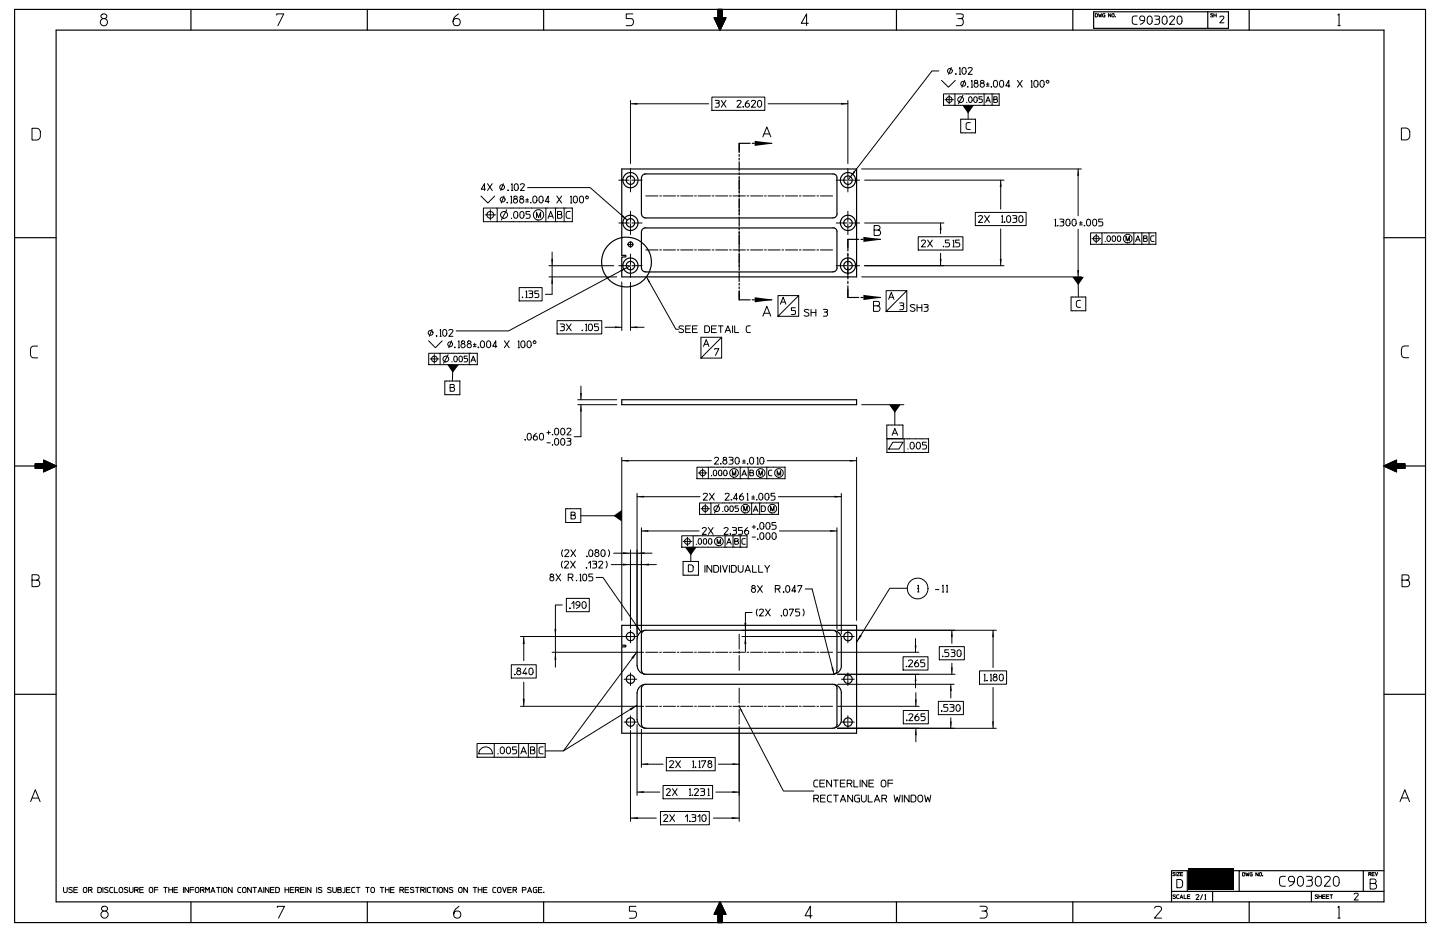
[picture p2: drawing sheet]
<svg xmlns="http://www.w3.org/2000/svg" width="432mm" height="279mm" viewBox="0 0 432 279" stroke-linecap="round" stroke-linejoin="round" font-family="sans-serif">
<g fill="#000">
<path d="M288.6 31.6h3.4l-1.7 2.4zM321.6 83h3.4l-1.7 2.5zM134.1 109.3l3.4 .1-1.8 2.4zM266.6 121.3h3.5l-1.8 2.5zM184 154.6l2.4-1.7v3.5zM205.4 164h3.5l-1.7 2.5z"/>
<path d="M215.3 2.8h1.2v2.5h1.2l-1.8 3.7-1.7-3.7h1.1z" fill-rule="evenodd"/>
<path d="M189.1 31.1l2-.3v.6z" fill-rule="evenodd"/>
<path d="M252.2 30.8l2 .3-2 .3z" fill-rule="evenodd"/>
<path d="M226.3 42.2l5.2 .7v.2l-5.2 .6z" fill-rule="evenodd"/>
<path d="M256.1 51.2l.4 .4-1.5 1.4z" fill-rule="evenodd"/>
<path d="M300.1 54l.3 2.1h-.6z" fill-rule="evenodd"/>
<path d="M323.3 50.7l.3 2h-.6z" fill-rule="evenodd"/>
<path d="M165.3 77.6h.5l-.2 2.1z" fill-rule="evenodd"/>
<path d="M186.7 64.5l1.4 1.5-1.7-1.1z" fill-rule="evenodd"/>
<path d="M258.9 71l5.2 .7v.2l-5.2 .6z" fill-rule="evenodd"/>
<path d="M282 66.9l.3 2h-.5z" fill-rule="evenodd"/>
<path d="M281.8 77.6h.5l-.3 2.1z" fill-rule="evenodd"/>
<path d="M299.8 77.6h.6l-.3 2.1z" fill-rule="evenodd"/>
<path d="M165.6 83l.2 2.1h-.5z" fill-rule="evenodd"/>
<path d="M184.4 97.9l2 .2-2 .3z" fill-rule="evenodd"/>
<path d="M186 81l1.9-.7-1.6 1.2z" fill-rule="evenodd"/>
<path d="M189.1 98.1l2-.2v.5z" fill-rule="evenodd"/>
<path d="M193.9 83l1 1.4-.4 .2z" fill-rule="evenodd"/>
<path d="M226.3 89.1l5.2 .7v.2l-5.2 .6z" fill-rule="evenodd"/>
<path d="M258.9 88.4l5.2 .7v.2l-5.2 .7z" fill-rule="evenodd"/>
<path d="M323 81h.6l-.3 2z" fill-rule="evenodd"/>
<path d="M174 117.8h.5l-.3 2z" fill-rule="evenodd"/>
<path d="M174.2 121.3l.3 2.1h-.5z" fill-rule="evenodd"/>
<path d="M186.4 138.1l2.1-.2v.5z" fill-rule="evenodd"/>
<path d="M254.8 137.9l2.1 .2-2.1 .3z" fill-rule="evenodd"/>
<path d="M10.6 139.1h2.5v-1.1l3.7 1.7-3.7 1.7v-1.1h-2.5z" fill-rule="evenodd"/>
<path d="M191 148.9l2.1-.3v.6z" fill-rule="evenodd"/>
<path d="M192.3 159.2l2.1-.3v.6z" fill-rule="evenodd"/>
<path d="M248.9 158.9l2.1 .3-2.1 .3z" fill-rule="evenodd"/>
<path d="M250.2 148.6l2.1 .3-2.1 .3z" fill-rule="evenodd"/>
<path d="M415 139.7l3.7-1.7v1.1h2.6v1.2h-2.6v1.1z" fill-rule="evenodd"/>
<path d="M186.8 165.6l2.3 .2-2.3 .3z" fill-rule="evenodd"/>
<path d="M186.8 168.9l2.3 .4-2.3 .2z" fill-rule="evenodd"/>
<path d="M191 165.8l2.3-.2v.5z" fill-rule="evenodd"/>
<path d="M192.3 169.3l2.3-.4v.6z" fill-rule="evenodd"/>
<path d="M157.1 190.8l.2 2.3h-.6z" fill-rule="evenodd"/>
<path d="M166.5 195.5l.3 2.3h-.5z" fill-rule="evenodd"/>
<path d="M166.3 188.6h.5l-.3 2.2z" fill-rule="evenodd"/>
<path d="M191 195.4l-1.2 2.2-.5-.4z" fill-rule="evenodd"/>
<path d="M190.8 187.9l.4-.3 1 1.8z" fill-rule="evenodd"/>
<path d="M223.5 190.8l.3 2.3h-.6z" fill-rule="evenodd"/>
<path d="M223.2 186.7h.6l-.3 2.2z" fill-rule="evenodd"/>
<path d="M257.9 190.3l.5 .3-1.5 1.9z" fill-rule="evenodd"/>
<path d="M274.3 193.5h.5l-.3 2z" fill-rule="evenodd"/>
<path d="M285.4 188.9l.3 2.1h-.5z" fill-rule="evenodd"/>
<path d="M297.8 188.9l.2 2.1h-.5z" fill-rule="evenodd"/>
<path d="M156.7 209.5h.6l-.2 2.2z" fill-rule="evenodd"/>
<path d="M188.8 212.4l2.2-1-1.9 1.6z" fill-rule="evenodd"/>
<path d="M221.7 211.7l.9 1.4-.4 .3z" fill-rule="evenodd"/>
<path d="M249.3 200.2l.5-.1 .3 2z" fill-rule="evenodd"/>
<path d="M274.5 202.1l.3 2.1h-.5z" fill-rule="evenodd"/>
<path d="M274.4 209.7h.5l-.3 2z" fill-rule="evenodd"/>
<path d="M274.6 218.3l.3 2.1h-.5z" fill-rule="evenodd"/>
<path d="M285.1 205.1l.3 2.1h-.5z" fill-rule="evenodd"/>
<path d="M284.9 216.3h.5l-.3 2z" fill-rule="evenodd"/>
<path d="M285.2 200.1h.5l-.3 2z" fill-rule="evenodd"/>
<path d="M297.5 216.3h.5l-.2 2z" fill-rule="evenodd"/>
<path d="M191 237.5l2.1-.3v.5z" fill-rule="evenodd"/>
<path d="M192.3 229.1l2.1-.3v.5z" fill-rule="evenodd"/>
<path d="M219.6 237.2l2.1 .3-2.1 .2z" fill-rule="evenodd"/>
<path d="M219.6 228.8l2.1 .3-2.1 .2z" fill-rule="evenodd"/>
<path d="M189.1 245.3l2.2-.3v.6z" fill-rule="evenodd"/>
<path d="M219.4 245l2.3 .3-2.3 .3z" fill-rule="evenodd"/>
<path d="M215.9 270.4l1.8 3.7h-1.2v2.5h-1.2v-2.5h-1.1z" fill-rule="evenodd"/>
</g>
<g fill="none" stroke="#000" stroke-width=".35">
<path d="M4.4 2.8h423.1v273.8h-423.1zM16.8 9h398.2v261.4h-398.2zM57.3 2.8v6.2M110.1 2.8v6.2M163 2.8v6.2M215.3 2.8h1.2v2.5h1.2l-1.8 3.7-1.7-3.7h1.1zM215.3 2.8v2.5h-1.1l1.7 3.7 1.8-3.7h-1.2v-2.5M268.8 2.8v6.2M321.7 2.8v6.2M362.2 3.5v5h6.2v-5h-40.5v5h34.3M374.6 2.8v6.2M192.3 53.3l.1 10.8a1.2 1.2 0 0 0 1.3 1.2"/>
<path d="M193.6 52.1h56.1M193.7 52.1a1.18 1.18 0 0 0-1.3 1.2M249.7 52.1a1.17 1.17 0 0 1 1.3 1.2M251 53.3v10.8a1.24 1.24 0 0 1-1.3 1.2M4.4 71.3h12.4M187.4 76.6h-1v-25.9h70.5v32.3h-70.5v-6h1M187.5 76.5l.2 .3-.2 .2M193.6 65.3h56.1M193.6 68.3h56.1M193.7 68.3a1.18 1.18 0 0 0-1.3 1.2l-.1 10.9a1.22 1.22 0 0 0 1.4 1.1M249.7 68.3a1.17 1.17 0 0 1 1.3 1.2v10.9a1.12 1.12 0 0 1-1.3 1.1M415 71.3h12.5"/>
<path d="M193.6 81.5h56.1M186.4 119.8h70.5v1.5h-70.5zM4.4 139.7h12.4M10.6 139.1h2.5v-1.1l3.7 1.7-3.7 1.7v-1.1h-2.5zM415 139.7l3.7-1.7v1.1h2.6v1.2h-2.6v1.1zM415 139.7h12.5M187.4 193.4h-1v-5.9h70.5v32.3h-70.5v-25.9h1M187.5 193.4l.2 .3-.2 .2M191 191.6v7.9M191.1 199.5a2.58 2.58 0 0 0 2.2 2.6M193.3 189l-.8 .5-.2 .6 .1 10.9a1.15 1.15 0 0 0 1.3 1.1M193.6 188.9h56.1"/>
<path d="M193.7 188.9a2.61 2.61 0 0 0-2.6 2.7M249.7 188.9l.4 .1M250.1 189a1.06 1.06 0 0 1 .9 1.1v10.9a1.2 1.2 0 0 1-.9 1.1M250.1 189a2.58 2.58 0 0 1 2.2 2.6M252.3 191.6v7.9M252.3 199.5a2.6 2.6 0 0 1-2.2 2.6M4.4 208.1h12.4M191 207.8v7.9M191.1 215.7a2.58 2.58 0 0 0 2.2 2.6M192.4 217.1a1.12 1.12 0 0 0 .9 1.2M193.3 205.2a2.6 2.6 0 0 0-2.2 2.6M193.3 218.3h.4"/>
<path d="M193.6 218.3h56.1M193.6 205.1h56.1M193.6 202.1h56.1M193.7 205.1a1.18 1.18 0 0 0-1.3 1.2l-.1 10.9M249.7 205.1l.4 .1M250.1 202.1h-.4M250.1 205.2a1.12 1.12 0 0 1 .9 1.1v10.9M250.1 205.2a2.58 2.58 0 0 1 2.2 2.6M251 217.1a1.2 1.2 0 0 1-.9 1.2M252.3 207.8v7.9M252.3 215.7a2.61 2.61 0 0 1-2.6 2.6M415 208.1h12.5"/>
<path d="M57.3 270.4v6.2M110.1 270.4v6.2M163 270.4v6.2M215.3 276.6v-2.5h-1.1l1.7-3.7 1.8 3.7h-1.2v2.5M215.9 270.4l1.8 3.7h-1.2v2.5h-1.2v-2.5h-1.1zM268.8 270.4v6.2M321.7 270.4v6.2M351.3 267.2v-6.2h4.7v6.2M356 267.2h59M356 267.2h-4.7v3.2M363.6 267.2v3.2M369.8 261h1.8"/>
<path d="M374.6 270.4v6.2M393.2 267.2v3.2M408.8 261h-37.2v6.2M415 261h-6.2v6.2"/>
<circle cx="189.1" cy="54" r="1.27"/>
<circle cx="189.1" cy="54" r="2.29"/>
<circle cx="254.3" cy="54" r="1.27"/>
<circle cx="254.3" cy="54" r="2.29"/>
<circle cx="187.9" cy="78.6" r="7.5"/>
<circle cx="189.1" cy="73.3" r=".74"/>
<circle cx="189.1" cy="66.8" r="1.27"/>
<circle cx="189.1" cy="79.6" r="1.27"/>
<circle cx="189.1" cy="66.8" r="2.29"/>
<circle cx="189.1" cy="79.6" r="2.29"/>
<circle cx="254.3" cy="66.8" r="1.27"/>
<circle cx="254.3" cy="79.6" r="1.27"/>
<circle cx="254.3" cy="66.8" r="2.29"/>
<circle cx="254.3" cy="79.6" r="2.29"/>
<circle cx="189.1" cy="190.8" r="1.27"/>
<circle cx="254.3" cy="190.8" r="1.27"/>
<circle cx="189.1" cy="203.6" r="1.27"/>
<circle cx="189.1" cy="216.5" r="1.27"/>
<circle cx="254.3" cy="216.5" r="1.27"/>
<circle cx="254.3" cy="203.6" r="1.27"/>
</g>
<g fill="#000">
<path d="M356.3 260.3h13.7v6.5h-13.7z"/>
<circle cx="233.3" cy="94.8" r=".18"/>
<circle cx="265.7" cy="93.4" r=".18"/>
<circle cx="275.2" cy="176.4" r=".18"/>
<circle cx="427.5" cy="276.6" r=".18"/>
</g>
<path d="M221.7 64.2v-10.9M221.7 69.5v10.9M221.7 206.3v10.9M221.7 201v-10.9" fill="none" stroke="#000" stroke-width=".3" stroke-dasharray="4.5 .6 .6 .6"/>
<path d="M193.6 58.7h56.1M193.6 74.9h56.1M249.7 195.5h-56.1M193.6 211.7h56.1" fill="none" stroke="#000" stroke-width=".3" stroke-dasharray="3.7 .5 .5 .5"/>
<path d="M189.1 188.9v3.8M191 190.8h-3.9M254.2 188.9v3.8M256.2 190.8h-3.9M187.1 203.6h3.9M189.1 218.4v-3.8M189.1 201.7v3.8M191 216.5h-3.9M252.3 216.5h3.9M254.2 218.4v-3.8M254.2 201.7v3.8M256.2 203.6h-3.9" fill="none" stroke="#000" stroke-width=".3" stroke-dasharray="1.6 .2 .2 .2"/>
<path d="M221.7 89.9v-46.9" fill="none" stroke="#000" stroke-width=".35" stroke-dasharray="2.8 .6 .6 .6 .6 .6"/>
<path d="M221.7 43h9.8M254.2 71.8h9.9M221.7 89.9h9.8M254.2 89.2h9.9" fill="none" stroke="#000" stroke-width=".35" stroke-dasharray="3.3 .7 .7 .7 .7 .7"/>
<path d="M221.7 45.4v-2.4M254.2 74.2v-2.4M221.7 87.4v2.5M254.2 86.7v2.5" fill="none" stroke="#000" stroke-width=".35" stroke-dasharray=".8 .2 .2 .2 .2 .2"/>
<path d="M254.2 89.2v-17.4" fill="none" stroke="#000" stroke-width=".35" stroke-dasharray="3.5 .7 .7 .7 .7 .7"/>
<path d="M189.1 72.5v1.6M189.9 73.3h-1.7" fill="none" stroke="#000" stroke-width=".3" stroke-dasharray=".7 .1 0 .1"/>
<path d="M189.1 57.5v-7M192.5 54h-6.9M250.8 54h7M254.2 57.5v-7M185.6 66.9h6.9M185.6 79.7h6.9M189.1 70.3v-7M189.1 76.2v6.9M250.8 66.9h7M254.2 70.3v-7M254.2 76.2v6.9M257.8 79.7h-7" fill="none" stroke="#000" stroke-width=".3" stroke-dasharray="3.1 .4 0 .4"/>
<g fill="none" stroke="#000" stroke-width=".3">
<path d="M30.4 4.4a.79 .79 0 0 1 1-.3 .79 .79 0 0 1 .5 .9 .79 .79 0 0 1-.9 .6 .69 .69 0 0 1-.7-.4 .69 .69 0 0 1 .1-.8zM31 5.6a1.1 1.1 0 0 0-.8 1.7 1.1 1.1 0 0 0 1.9 0 1.1 1.1 0 0 0-.8-1.7M83 4.5v-.3h2.1l-1.8 3.5M137.5 4.2a2.33 2.33 0 0 0-1.4 3.2 1.1 1.1 0 0 0 1.7-.1 1.1 1.1 0 0 0-.4-1.6 1.1 1.1 0 0 0-1.5 .8M189.8 4.2h-2v1.4h1.3a1.09 1.09 0 0 1 .8 1 1.09 1.09 0 0 1-.8 1.1h-1.3M242.4 7h-2.1l1.6-2.8v3.5M286.7 4.2h1.3l.8 .2v.8l-.7 .4a1.11 1.11 0 0 1 .8 1.1 1.11 1.11 0 0 1-.9 1h-1.3M287.3 5.6h.8M328.4 4.1h.5l.2 .3-.2 .7h-.5zM329.4 4.1l.2 1 .3-.7 .2 .7 .2-1M331.3 4.1l-.6 .1v.8l.6 .1v-.5h-.2M333.1 4.1v1l-.7-1v1"/>
<path d="M333.5 4.2l.3-.1 .3 .3-.2 .7-.5-.2zM334.4 5h.1M341 4.8l-1.1 .1-.4 .6 .1 1.5 .6 .3h.8M343.2 6.2h-.9a.74 .74 0 0 1-.2-1.3 .74 .74 0 0 1 1.2 .5l-.1 .8a1.64 1.64 0 0 1-1.3 1.1M344.2 5.1a.73 .73 0 0 1 .9-.2 .73 .73 0 0 1 .4 .9 1.07 1.07 0 0 1-.8 1.5 1.45 1.45 0 0 1-.5-2.2zM346.2 4.8l1.5 .2v.5l-.5 .3a.8 .8 0 0 1 .6 .8 .8 .8 0 0 1-.6 .7h-1M346.6 5.8h.6M348.7 5.1a.73 .73 0 0 1 .9-.2 .73 .73 0 0 1 .4 .9v.6a.76 .76 0 0 1-.8 .9 .76 .76 0 0 1-.7-.9zM350.7 5.2a.82 .82 0 0 1 .8-.4 .82 .82 0 0 1 .7 .6l-1.5 1.9h1.5M353.1 5.1a.73 .73 0 0 1 1-.2 .73 .73 0 0 1 .3 .9v.6a.76 .76 0 0 1-.7 .9 .76 .76 0 0 1-.7-.9zM363.7 4.2l-.7 .1 .7 .6-.7 .1M364 4.1v1"/>
<path d="M364 4.6h.7M364.7 4.1v1M365.8 5.1a.61 .61 0 0 1 .7-.3 .61 .61 0 0 1 .4 .7l-1.1 1.3h1.2M401.2 4.5l.3-.3v3.5M401.2 7.7h.7M9.6 38.5h1.4l.8 .4a2.61 2.61 0 0 1 .2 2.4l-.6 .6-1.8 .1zM189.1 30.1v18.9M189.1 31.1h23.4M213.5 29.1h15.8v4h-15.8zM214.5 30.1l1.1 .1v.5l-.3 .2a.64 .64 0 0 1 .4 .6 .64 .64 0 0 1-.5 .6h-.7M214.7 30.9h.6M216.3 30.1l1.4 2"/>
<path d="M217.7 30.1l-1.4 2M221 30.4a.6 .6 0 0 1 .7-.3 .6 .6 0 0 1 .4 .7l-1.1 1.3h1.2M222.8 32l.2 .1zM224.4 30.1a1.32 1.32 0 0 0-.8 1.9 .63 .63 0 0 0 1-.1 .63 .63 0 0 0-.2-.9 .63 .63 0 0 0-.9 .4M225.3 30.4a.6 .6 0 0 1 .8-.3 .6 .6 0 0 1 .3 .7l-1.1 1.3h1.3M227.3 30.3a.62 .62 0 0 1 .8-.1 .62 .62 0 0 1 .3 .7v.5a.63 .63 0 0 1-.6 .7 .63 .63 0 0 1-.6-.7zM230.3 31.1h23.9M254.2 30.1v18.9M281.5 21.3h-2l-25.3 32.7M282.3 24.1l2.1 2 2.1-2M282.9 28.2h3.4v3.4h-3.4zM283.4 29.9h2.5"/>
<path d="M284.6 28.6v2.6M285.3 20.2l-.9 2.1M286.3 28.2h13.3v3.4h-13.3M286.6 22.1l.1 .2zM287.7 22.3h.4M287.7 20.5l.2-.3v2.1M288.1 35.7h4.4v4.1h-4.4zM288.7 20.4a.62 .62 0 0 1 .7 0 .62 .62 0 0 1 .3 .6v.5a.63 .63 0 0 1-.6 .8 .63 .63 0 0 1-.6-.8zM288.7 28.6l-1.3 2.6M289.2 24.1l-.8 2M289.9 30.7h.1M290.2 26l.1 .1z"/>
<path d="M290.3 20.5a.61 .61 0 0 1 .8-.3 .61 .61 0 0 1 .3 .8l-1.1 1.3h1.2M290.3 31.6v4.1M290.6 29.2a.52 .52 0 0 1 .6-.2 .52 .52 0 0 1 .3 .6v.5a.54 .54 0 0 1-.5 .6 .54 .54 0 0 1-.6-.6zM290.9 36.8h-.8l-.4 .6 .1 1.2 1.1 .2M291.3 24.3l.2-.2v2M291.3 26.1h.3M292.1 29.2a.5 .5 0 0 1 .7-.2 .5 .5 0 0 1 .2 .6v.5a.52 .52 0 0 1-.5 .6 .52 .52 0 0 1-.5-.6zM292.6 24.9a.63 .63 0 0 0-.4 1 .63 .63 0 0 0 1 0 .63 .63 0 0 0-.4-1M294.4 24.9a.63 .63 0 0 0-.4 1 .63 .63 0 0 0 1.1 0 .63 .63 0 0 0-.5-1M294.5 29h-1v.7h.7a.53 .53 0 0 1 .4 .5 .53 .53 0 0 1-.4 .5h-.7M295.1 28.2v3.4M295.6 30.7l.7-1.7 .7 1.7"/>
<path d="M295.8 25.8h.8M295.8 25.2h.8M295.8 30.2h1M296.2 24.8v.8M297.2 26l.2 .1zM297.5 28.2v3.4M298 29.8h.7a.49 .49 0 0 1 .4 .4 .49 .49 0 0 1-.3 .5h-.8v-1.7h.9l.1 .5-.3 .3M298 24.3a.62 .62 0 0 1 .8-.1 .62 .62 0 0 1 .3 .7v.5a.63 .63 0 0 1-.6 .7 .63 .63 0 0 1-.6-.7zM299.9 24.3a.6 .6 0 0 1 .7-.1 .6 .6 0 0 1 .4 .7v.5a.63 .63 0 0 1-.7 .7 .63 .63 0 0 1-.6-.7zM302.8 25.8h-1.2l.9-1.7v2M305.1 24.1l1.4 2M306.5 24.1l-1.4 2"/>
<path d="M309.2 26.1h.4M309.2 24.3l.2-.2v2M310.2 24.3a.62 .62 0 0 1 .7-.1 .62 .62 0 0 1 .4 .7v.5a.63 .63 0 0 1-.7 .7 .63 .63 0 0 1-.6-.7zM312 24.3a.6 .6 0 0 1 .8-.1 .6 .6 0 0 1 .3 .7v.5a.63 .63 0 0 1-.6 .7 .63 .63 0 0 1-.6-.7zM420.2 38.4h1.5l.8 .4a2.61 2.61 0 0 1 .1 2.4l-.6 .7h-1.8zM144.2 58.8l2.1 2.1 2-2.1M145.6 56.7h-1.3l1-1.6v2M146.2 55.1l1.4 2M147.6 55.1l-1.4 2M151 55.1l-.9 2M151.1 58.8l-.8 2.1M152.3 57l.1 .1z"/>
<path d="M153.1 59l.3-.2v2.1M153.4 57.1h.4M153.4 55.3l.2-.2v2M154.3 55.4a.59 .59 0 0 1 .8-.3 .59 .59 0 0 1 .3 .7v.6a.61 .61 0 0 1-.6 .7 .61 .61 0 0 1-.6-.7zM154.5 59.6a.63 .63 0 0 0-.5 1 .63 .63 0 0 0 1.1 0 .63 .63 0 0 0-.4-1M156 55.4a.59 .59 0 0 1 .8-.3 .59 .59 0 0 1 .3 .7l-1.1 1.3h1.2M156.3 59.6a.63 .63 0 0 0-.4 1 .63 .63 0 0 0 1 0 .63 .63 0 0 0-.4-1M157.7 59.9h.8M158.1 59.5v.8M158.2 56.2h18.8l11.1 9.8M159.9 59a.62 .62 0 0 1 .8-.2 .62 .62 0 0 1 .3 .7v.6a.63 .63 0 0 1-.6 .8 .63 .63 0 0 1-.6-.8zM161.8 59a.6 .6 0 0 1 .7-.2 .6 .6 0 0 1 .3 .7v.6a.63 .63 0 0 1-.6 .8 .63 .63 0 0 1-.6-.8z"/>
<path d="M167 58.8l1.4 2.1M168.4 58.8l-1.4 2.1M171.1 59l.2-.2v2.1M172 59a.62 .62 0 0 1 .8-.2 .62 .62 0 0 1 .3 .7v.6a.63 .63 0 0 1-.6 .8 .63 .63 0 0 1-.6-.8zM173.9 59a.6 .6 0 0 1 .8-.2 .6 .6 0 0 1 .3 .7v.6a.63 .63 0 0 1-.6 .8 .63 .63 0 0 1-.7-.8zM228.7 41l1.2-2.9 1.2 2.9M229.1 40.1h1.7M258.4 50.7h65.9M259.3 54h41.8M300.1 54v8.7M323.3 50.7v14M145 62.4h4.1v4.1h-4.1z"/>
<path d="M145.5 64.4h3.1M147 62.9v3.1M149.1 62.4h22.5v4.1h-22.5M152 62.9l-1.7 3.1M152 60.7l.2 .2zM153.1 60.9h.4M153.4 65.4h.1M154.2 63.6a.62 .62 0 0 1 .7-.1 .62 .62 0 0 1 .4 .7v.5a.63 .63 0 0 1-.7 .7 .63 .63 0 0 1-.6-.7zM156 63.6a.62 .62 0 0 1 .8-.1 .62 .62 0 0 1 .3 .7v.5a.63 .63 0 0 1-.6 .7 .63 .63 0 0 1-.6-.7zM157.7 60.5h.8M158.9 63.4h-1.2v.8h.8a.64 .64 0 0 1 .5 .6 .64 .64 0 0 1-.5 .6h-.8M159.1 60.7l.1 .2z"/>
<path d="M160.9 65.2v-1.6l.6 1.6 .6-1.6v1.6M163.7 62.4v4.1M164.3 65.4l.8-2 .8 2M164.6 64.8h1.1M164.6 79.7h19.4M164.7 60.4h-1.2l.9-1.6v2.1M165.6 75.6v12.6h-2.1M166.6 62.4v4.1M167.2 64.3h.8a.58 .58 0 0 1 .5 .5 .58 .58 0 0 1-.4 .6h-.9v-2h1l.2 .6-.4 .3M169.2 62.4v4.1M171 63.4h-.9l-.3 .6 .1 1.2 .2 .2h.9M171.1 60.9h.4"/>
<path d="M189.1 79.7l-36.6 19.5h-15.7M259.3 66.9h23.7M259.3 79.7h41.8M262.1 69h1.2a.83 .83 0 0 1 .8 .7 .83 .83 0 0 1-.6 .9h-1.4v-3h1.1l.6 .3 .1 .5-.6 .6M275.3 71h13.4v4h-13.4zM276.3 72.3a.6 .6 0 0 1 .7-.3 .6 .6 0 0 1 .4 .7l-1.1 1.3h1.2M278.2 72l1.4 2M279.6 72l-1.4 2M282 66.9v3.1M282 76v3.7M282.9 73.8l.1 .2zM284.6 72h-1.1v.8h.8a.64 .64 0 0 1 .4 .6 .64 .64 0 0 1-.4 .6h-.8"/>
<path d="M285.8 72.2l.2-.2v2M285.8 74h.4M287.7 72h-1.1v.8h.7a.64 .64 0 0 1 .5 .6 .64 .64 0 0 1-.5 .6h-.7M292.5 63.7h15.2v3.9h-15.2zM293.4 64.9a.6 .6 0 0 1 .7-.3 .6 .6 0 0 1 .4 .7l-1.1 1.4h1.2M295.2 64.6l1.5 2.1M296.7 64.6l-1.5 2.1M300.1 68.6v11.1M300.4 66.7h.4M300.4 64.8l.2-.2v2.1M301.2 66.5l.1 .2zM302 64.9a.62 .62 0 0 1 .7-.2 .62 .62 0 0 1 .4 .7v.5a.63 .63 0 0 1-.6 .8 .63 .63 0 0 1-.7-.8z"/>
<path d="M303.7 64.6l1.1 .2v.5l-.3 .1a.64 .64 0 0 1 .4 .7 .64 .64 0 0 1-.5 .6h-.7M304 65.4h.5M305.6 64.9a.62 .62 0 0 1 .8-.2 .62 .62 0 0 1 .3 .7v.5a.63 .63 0 0 1-.6 .8 .63 .63 0 0 1-.6-.8zM316.3 65.9l.2-.2v2M316.3 67.7h.4M317.1 67.6l.2 .1zM317.8 65.7l1.1 .1v.5l-.3 .2a.64 .64 0 0 1 .4 .6 .64 .64 0 0 1-.4 .6h-.8M318.1 66.5h.5M319.9 65.8a.64 .64 0 0 1 .7 0 .64 .64 0 0 1 .3 .7v.5a.63 .63 0 0 1-.7 .7 .63 .63 0 0 1-.6-.7zM321.6 65.9a.6 .6 0 0 1 .8-.1 .6 .6 0 0 1 .3 .7v.5a.63 .63 0 0 1-.6 .7 .63 .63 0 0 1-.6-.7zM323.3 68.7l.1 20.3M323.7 67.4h.8"/>
<path d="M323.7 66.8h.8M324.1 66.4v.8M325.1 67.6l.2 .1zM326 65.8a.64 .64 0 0 1 .7 0 .64 .64 0 0 1 .3 .7v.5a.63 .63 0 0 1-.6 .7 .63 .63 0 0 1-.6-.7zM327 69.8h3.4v3.4h-3.4zM327.4 71.5h2.6M327.8 65.9a.6 .6 0 0 1 .8-.1 .6 .6 0 0 1 .3 .7v.5a.63 .63 0 0 1-.7 .7 .63 .63 0 0 1-.6-.7zM328.7 70.2v2.6M330.4 69.8h16.2v3.4h-16.2M330.6 65.7h-1.1v.8h.7a.64 .64 0 0 1 .5 .6 .64 .64 0 0 1-.5 .6h-.7M331.4 72.4h.1M332.2 70.8a.52 .52 0 0 1 .6 0 .52 .52 0 0 1 .2 .5v.5a.54 .54 0 0 1-.5 .6 .54 .54 0 0 1-.6-.6z"/>
<path d="M333.7 70.8a.51 .51 0 0 1 .6 0 .51 .51 0 0 1 .2 .5v.5a.52 .52 0 0 1-.5 .6 .52 .52 0 0 1-.5-.6zM335.2 70.8a.52 .52 0 0 1 .6 0 .52 .52 0 0 1 .3 .5v.5a.52 .52 0 0 1-.6 .6 .52 .52 0 0 1-.5-.6zM337.6 72.2v-1.4l.6 1.4 .5-1.4v1.4M340 69.8v3.4M340.5 72.4l.7-1.7 .7 1.7M340.7 71.9h1M342.4 69.8v3.4M342.9 71.4h.7a.49 .49 0 0 1 .4 .5 .49 .49 0 0 1-.3 .5h-.8v-1.7l1 .1 .1 .4-.4 .2M344.6 69.8v3.4M346.1 70.7h-.7l-.3 .5 .1 1.1 .9 .1M129.5 98.8l-.8 2M131.9 99l.2-.2v2"/>
<path d="M132.9 99a.61 .61 0 0 1 .7-.2 .61 .61 0 0 1 .4 .7v.5a.63 .63 0 0 1-.6 .8 .63 .63 0 0 1-.6-.8zM134.6 99.1a.61 .61 0 0 1 .7-.3 .61 .61 0 0 1 .4 .7l-1.1 1.3h1.2M155.7 86.2h6.9v4h-6.9zM156.6 89.1l.2 .1zM157.7 87.4l.2-.2v2M157.7 89.2h.4M158.5 87.2l1.2 .1v.5l-.4 .2a.63 .63 0 0 1 .5 .6 .63 .63 0 0 1-.5 .6h-.8M158.8 88h.5M161.5 87.2h-1.1v.8h.7a.62 .62 0 0 1 .5 .6 .62 .62 0 0 1-.5 .6h-.7M164.6 83h20.4M167 96.1h13.4v4h-13.4zM168 97.1l1.2 .2v.4l-.4 .2a.63 .63 0 0 1 .4 .7 .63 .63 0 0 1-.4 .5h-.8"/>
<path d="M168.3 97.9h.5M169.8 97.1l1.5 2M171.3 97.1l-1.5 2M174.6 99l.1 .1zM175.6 97.3l.2-.2v2M175.6 99.1h.4M176.6 97.4a.61 .61 0 0 1 .7-.2 .61 .61 0 0 1 .4 .7v.5a.63 .63 0 0 1-.7 .7 .63 .63 0 0 1-.6-.7zM179.4 97.1h-1.1v.8h.7a.62 .62 0 0 1 .5 .6 .62 .62 0 0 1-.5 .6h-.7M181.4 98.1h5M186.4 84.5v14.6M189.1 84.7v14.4M189.1 98.1h4"/>
<path d="M193.9 83l8.8 15.7h.9M204.9 97.9a.72 .72 0 0 0-.8-.3 .72 .72 0 0 0-.4 .7l1 .4a.5 .5 0 0 1 .3 .6 .5 .5 0 0 1-.6 .4l-.8-.3M205.6 98.6h1.2M207 97.7h-1.4v2h1.4M207.6 98.6h1.3M209.1 97.7h-1.5v2h1.5M211.3 97.7h1l.4 .4 .1 1-.5 .6h-1zM213.4 98.6h1.2M214.8 97.7h-1.4v2h1.4M215.4 97.7h.7v2M216.1 97.7h.7M217.5 99.7l.8-2 .8 2"/>
<path d="M217.7 99.1h1.1M219.7 97.7v2M220.3 97.7v2h1.2M225 97.7h-.9l-.3 .6 .1 1.1 .2 .3h.9M228.7 94.8l1.2-3 1.2 3M229.1 93.9h1.7M234 91.2l.8-2.1 .9 2.1M234.3 90.6h1.1M238.5 92.3h-1.2v.8h.8a.64 .64 0 0 1 .5 .6 .64 .64 0 0 1-.5 .6h-.8M239.5 88.6l-6.2 6.2v-6.2h6.2v6.2h-6.2M242.5 93a.72 .72 0 0 0-.8-.3 .72 .72 0 0 0-.5 .6l1.1 .5a.57 .57 0 0 1 .2 .8 .57 .57 0 0 1-.8 .2l-.6-.3M243.2 92.7v2.1"/>
<path d="M243.2 93.7h1.5M244.7 92.7v2.1M246.9 92.7l1.2 .2v.4l-.4 .3a.64 .64 0 0 1 .5 .6 .64 .64 0 0 1-.5 .6h-.8M247.2 93.6h.5M258.4 83h65.9M261.9 91.7h1.2a.85 .85 0 0 1 .8 .8 .85 .85 0 0 1-.6 .8h-1.4v-3l1.6 .1 .2 .8-.6 .5M266.5 89.7l.8-2 .8 2M266.7 89.1h1.1M269.8 90.8l1.1 .1v.5l-.3 .2a.64 .64 0 0 1 .4 .7 .64 .64 0 0 1-.5 .6h-.7M270.1 91.6h.5M271.9 87.1l-6.2 6.3v-6.3h6.2v6.3h-6.2M274.3 91.5a.72 .72 0 0 0-.8-.3 .72 .72 0 0 0-.5 .7l1.1 .5a.57 .57 0 0 1 .2 .8 .57 .57 0 0 1-.8 .1l-.6-.2"/>
<path d="M275 91.3v2M275 92.2h1.4M276.4 91.3v2M277.1 91.3l1.1 .1v.5l-.3 .2a.64 .64 0 0 1 .4 .6 .64 .64 0 0 1-.5 .6h-.7M277.4 92.1h.5M321.2 89h4.4v4.2h-4.4zM324 90.1h-.9l-.3 .6 .1 1.2 .4 .2h.7M11.3 103.8h-1.6l-.4 .4-.2 .6 .2 2.1 .4 .3 1.6 .1M128.5 102.2l2.1 2 2-2M128.6 105.9h3.4v3.4h-3.4zM129 107.6h2.6M130.2 106.3v2.6"/>
<path d="M130.8 100.6l.2 .2zM131.9 100.8h.4M132 105.9h11.1v3.4h-11.1M133.4 114.2h4.5v4.1h-4.5zM134.4 106.3l-1.4 2.6M135 116.2h.8a.58 .58 0 0 1 .5 .5 .58 .58 0 0 1-.4 .6h-.9v-2l1.2 .1v.4l-.4 .4M135.4 102.2l-.8 2M135.5 108.5h.1M135.8 109.3l-.2 4.9M136.2 107a.52 .52 0 0 1 .6-.2 .52 .52 0 0 1 .3 .6v.4a.54 .54 0 0 1-.5 .7 .54 .54 0 0 1-.5-.7zM136.3 104.1l.2 .1zM137.4 102.4l.2-.2v2"/>
<path d="M137.4 104.2h.4M137.8 107a.5 .5 0 0 1 .6-.2 .5 .5 0 0 1 .2 .6v.4a.52 .52 0 0 1-.5 .7 .52 .52 0 0 1-.5-.7zM138.7 103a.63 .63 0 0 0-.4 1 .63 .63 0 0 0 1.1 0 .63 .63 0 0 0-.4-1M140.1 106.8h-.9v.7h.6a.53 .53 0 0 1 .4 .5 .53 .53 0 0 1-.4 .5h-.6M140.6 103a.63 .63 0 0 0-.4 1 .63 .63 0 0 0 1 0 .63 .63 0 0 0-.4-1M140.7 105.9v3.4M141.2 108.5l.7-1.7 .7 1.7M141.4 107.9h1M141.9 103.9h.9M141.9 103.3h.9M142.3 102.9v.8M143.4 104.1l.1 .1z"/>
<path d="M144.3 102.3a.62 .62 0 0 1 .7 0 .62 .62 0 0 1 .3 .6v.6a.63 .63 0 0 1-.6 .7 .63 .63 0 0 1-.7-.7zM146.1 102.4a.61 .61 0 0 1 .7-.2 .61 .61 0 0 1 .3 .7v.6a.63 .63 0 0 1-.6 .7 .63 .63 0 0 1-.6-.7zM149 103.8h-1.3l1-1.6v2M151.2 102.2l1.5 2M152.7 102.2l-1.5 2M155.4 102.4l.2-.2v2M155.4 104.2h.4M156.4 102.4a.59 .59 0 0 1 .7-.2 .59 .59 0 0 1 .3 .7v.6a.63 .63 0 0 1-.6 .7 .63 .63 0 0 1-.6-.7zM158.2 102.4a.61 .61 0 0 1 .7-.2 .61 .61 0 0 1 .4 .7v.6a.63 .63 0 0 1-.6 .7 .63 .63 0 0 1-.7-.7zM173.2 119.8h11.8M174.2 115.7v4.1M211 103.9l.8-2.1 .8 2.1"/>
<path d="M211.2 103.2h1.1M214.3 104.7v-.2h1.2l-1 2.1M216.4 101.1v6.3h-6.2zM216.4 101.1h-6.2v6.3M422.4 103.7h-1.2l-.6 .3a2.68 2.68 0 0 0-.4 2.2l.2 .6 .5 .4h1.5M157.4 131.8l.2 .1zM158.2 130.1a.62 .62 0 0 1 .8-.1 .62 .62 0 0 1 .3 .7v.5a.63 .63 0 0 1-.6 .7 .63 .63 0 0 1-.6-.7zM160.8 129.9a1.41 1.41 0 0 0-.7 1.9 .63 .63 0 0 0 .9 0 .63 .63 0 0 0-.2-1 .63 .63 0 0 0-.9 .4M162 130a.62 .62 0 0 1 .7 0 .62 .62 0 0 1 .3 .7v.5a.63 .63 0 0 1-.6 .7 .63 .63 0 0 1-.7-.7zM164 129.7h1M164 132.8h1M164.5 129.2v1"/>
<path d="M165.6 130.2l.2 .2zM165.6 133.3l.2 .2zM166.4 128.6a.61 .61 0 0 1 .8-.2 .61 .61 0 0 1 .3 .7v.5a.63 .63 0 0 1-.6 .8 .63 .63 0 0 1-.6-.8zM166.4 131.7a.61 .61 0 0 1 .8-.2 .61 .61 0 0 1 .3 .7v.5a.63 .63 0 0 1-.6 .8 .63 .63 0 0 1-.6-.8zM168.3 128.6a.61 .61 0 0 1 .7-.2 .61 .61 0 0 1 .4 .7v.5a.63 .63 0 0 1-.6 .8 .63 .63 0 0 1-.7-.8zM168.3 131.7a.61 .61 0 0 1 .7-.2 .61 .61 0 0 1 .4 .7v.5a.63 .63 0 0 1-.6 .8 .63 .63 0 0 1-.7-.8zM170 128.7a.61 .61 0 0 1 .7-.3 .61 .61 0 0 1 .4 .7l-1.1 1.3h1.2M170 131.4l1.1 .2v.4l-.3 .3a.62 .62 0 0 1 .4 .6 .62 .62 0 0 1-.5 .6h-.7M170.3 132.3h.5M173.2 121.3h11.8M174.2 121.3v9.6h-2M186.4 138.1h26.9"/>
<path d="M186.4 137.1v48.9M214.2 137.4a.6 .6 0 0 1 .8-.3 .6 .6 0 0 1 .4 .7l-1.2 1.3h1.3M216.1 139l.2 .1zM217.3 137.9a.63 .63 0 0 0-.4 1 .63 .63 0 0 0 1 0 .63 .63 0 0 0-.4-1M218.6 137.1l1.2 .2v.4l-.4 .2a.65 .65 0 0 1 .4 .6 .65 .65 0 0 1-.4 .6h-.8M218.9 137.9h.5M220.6 137.4a.59 .59 0 0 1 .7-.3 .59 .59 0 0 1 .4 .8v.5a.63 .63 0 0 1-.7 .7 .63 .63 0 0 1-.6-.7zM222.7 138.8h.8M222.7 138.2h.8M223.1 137.8v.8M224.1 139l.2 .1zM224.9 137.4a.59 .59 0 0 1 .8-.3 .59 .59 0 0 1 .3 .8v.5a.63 .63 0 0 1-.6 .7 .63 .63 0 0 1-.6-.7z"/>
<path d="M227 137.3l.2-.2v2M227 139.1h.4M228 137.4a.61 .61 0 0 1 .7-.3 .61 .61 0 0 1 .4 .8v.5a.63 .63 0 0 1-.7 .7 .63 .63 0 0 1-.6-.7zM230 138.1h26.9M256.9 137.1v48.9M258.4 121.3h12.6M265.9 127.4h4.9v4.1h-4.9zM266 131.6h5.1v4h-5.1zM267.5 130.5l.8-2.1 .9 2.1M267.7 132.6h3.1l-1.2 2h-3.1zM267.8 129.9h1.1M268.3 121.3v6.1"/>
<path d="M271.1 131.6h7.3v4h-7.3M272.2 134.6h.1M273.2 132.7a.62 .62 0 0 1 .7 0 .62 .62 0 0 1 .2 .6v.5a.63 .63 0 0 1-.6 .8 .63 .63 0 0 1-.6-.8zM275 132.7a.6 .6 0 0 1 .7 0 .6 .6 0 0 1 .3 .6v.5a.63 .63 0 0 1-.6 .8 .63 .63 0 0 1-.7-.8zM277.7 132.6h-1.1v.8h.8a.64 .64 0 0 1 .5 .6 .64 .64 0 0 1-.5 .6h-.8M169.6 152.5h4.6v4.1h-4.6zM171.2 154.4h.8a.58 .58 0 0 1 .6 .6 .58 .58 0 0 1-.4 .6h-1v-2.1l1.2 .2v.6l-.4 .1M174.1 154.6h12.3M191 148.9h18.9M191 147.9v43.1M192.3 159.2h17.3M192.3 158.2v31.3"/>
<path d="M209 140.1h3.4v3.4h-3.4zM209.4 141.8h2.6M209.8 150.8h3.4v3.4h-3.4zM210.2 152.5h2.6M210.6 158.5a.6 .6 0 0 1 .7-.4 .6 .6 0 0 1 .4 .8l-1.1 1.3h1.2M210.7 140.5v2.6M210.9 148.2a.6 .6 0 0 1 .7-.3 .6 .6 0 0 1 .4 .7l-1.1 1.3h1.2M211.5 151.2v2.6M212.4 158.2l1.5 2M212.4 140.1h23v3.4h-23M212.7 147.9l1.5 2M213.2 150.8h20.2v3.4h-20.2"/>
<path d="M213.3 142.6h.1M213.9 158.2l-1.5 2M214.1 141a.51 .51 0 0 1 .6 0 .51 .51 0 0 1 .2 .6v.4a.52 .52 0 0 1-.5 .6 .52 .52 0 0 1-.5-.6zM214.2 147.9l-1.5 2M215.6 151.2l-1.4 2.6M215.7 141a.52 .52 0 0 1 .5 0 .52 .52 0 0 1 .3 .6v.4a.52 .52 0 0 1-.5 .6 .52 .52 0 0 1-.6-.6zM216.7 153.4h.1M217.1 141.1a.51 .51 0 0 1 .6-.1 .51 .51 0 0 1 .3 .6v.4a.52 .52 0 0 1-.5 .6 .52 .52 0 0 1-.5-.6zM217.1 158.5a.6 .6 0 0 1 .8-.4 .6 .6 0 0 1 .3 .8l-1.1 1.3h1.2M217.4 148.2a.6 .6 0 0 1 .8-.3 .6 .6 0 0 1 .3 .7l-1.1 1.3h1.3M217.5 151.8a.51 .51 0 0 1 .6-.1 .51 .51 0 0 1 .2 .6v.4a.52 .52 0 0 1-.5 .7 .52 .52 0 0 1-.5-.7zM219 151.9a.51 .51 0 0 1 .6-.2 .51 .51 0 0 1 .3 .6v.4a.52 .52 0 0 1-.5 .7 .52 .52 0 0 1-.5-.7z"/>
<path d="M219.3 149.8l.1 .1zM219.6 158.2l1.2 .1v.5l-.4 .2a.62 .62 0 0 1 .5 .6 .62 .62 0 0 1-.5 .6h-.8M219.6 142.5v-1.4l.5 1.4 .5-1.4v1.4M219.9 159h.5M221.2 149.5h-1.3l.9-1.6v2M221.3 151.7h-.9v.6h.7a.53 .53 0 0 1 .3 .5 .53 .53 0 0 1-.3 .6h-.7M222 140.1v3.4M222.5 142.6l.7-1.7 .6 1.7M222.6 158.2h-1.2v.8h.8a.62 .62 0 0 1 .5 .6 .62 .62 0 0 1-.5 .6h-.8M222.7 147.9a1.32 1.32 0 0 0-.8 1.9 .63 .63 0 0 0 1-.1 .63 .63 0 0 0-.3-.9 .63 .63 0 0 0-.8 .4M222.7 142.1h.9M223 153.2v-1.4l.5 1.4 .5-1.4v1.4"/>
<path d="M224 149.9h.4M224 148.1l.2-.2v2M224.2 158.2l-.5 .4a.82 .82 0 0 0-.5 1 .82 .82 0 0 0 1 .6 .64 .64 0 0 0 .1-1.1 .64 .64 0 0 0-1 .4M224.4 140.1v3.4M224.9 141.7h.7a.47 .47 0 0 1 .4 .4 .47 .47 0 0 1-.4 .5h-.7v-1.7l.8 .1 .2 .4-.3 .3M225.4 150.8v3.4M225.4 149.6h.8M225.4 149h.8M225.5 158h1.1M225.8 148.6v.8M225.9 153.4l.7-1.7 .7 1.7M226.1 157.4v1.1"/>
<path d="M226.1 152.9h.9M226.9 149.8l.1 .1zM227.2 158.5l.1 .2zM227.6 142.5v-1.4l.5 1.4 .5-1.4v1.4M227.7 148.1a.6 .6 0 0 1 .7-.2 .6 .6 0 0 1 .3 .8v.5a.63 .63 0 0 1-.6 .7 .63 .63 0 0 1-.6-.7zM227.8 150.8v3.4M228 156.9a.62 .62 0 0 1 .7-.2 .62 .62 0 0 1 .4 .7v.5a.63 .63 0 0 1-.7 .8 .63 .63 0 0 1-.6-.8zM228 159.9a.62 .62 0 0 1 .7-.1 .62 .62 0 0 1 .4 .7v.5a.63 .63 0 0 1-.7 .8 .63 .63 0 0 1-.6-.8zM228.3 151.7h.8l.3 .3 .1 .9-.2 .3-1 .2zM229.5 148.1a.6 .6 0 0 1 .8-.2 .6 .6 0 0 1 .3 .8v.5a.62 .62 0 0 1-.6 .7 .62 .62 0 0 1-.6-.7zM229.9 156.8a.64 .64 0 0 1 .7 0 .64 .64 0 0 1 .3 .6v.5a.63 .63 0 0 1-.6 .8 .63 .63 0 0 1-.6-.8zM229.9 159.8a.62 .62 0 0 1 .7 0 .62 .62 0 0 1 .3 .7v.5a.63 .63 0 0 1-.6 .8 .63 .63 0 0 1-.6-.8z"/>
<path d="M229.9 140.1v3.4M231.1 153.2v-1.4l.5 1.4 .5-1.4v1.4M231.5 140.9l-.7 .1-.4 .4 .2 1.1 .9 .1M231.7 159.8a.62 .62 0 0 1 .8 0 .62 .62 0 0 1 .2 .7v.5a.63 .63 0 0 1-.6 .8 .63 .63 0 0 1-.6-.8zM232.3 147.9h-1.1v.8h.8a.64 .64 0 0 1 .4 .6 .64 .64 0 0 1-.4 .6h-.8M232.6 156.6h-1.1v.8h.8a.64 .64 0 0 1 .4 .7 .64 .64 0 0 1-.4 .6h-.8M233 142.5v-1.4l.6 1.4 .5-1.4v1.4M233.4 148.9h18.9M233.7 159.2h17.3M251 158.2v30.4M252.3 147.9v42.2M9.6 173.9h1.4a.99 .99 0 0 1 .9 .9 .99 .99 0 0 1-.7 1.1h-1.6v-3.6l1.8 .1a.83 .83 0 0 1 .3 .9 .83 .83 0 0 1-.7 .6"/>
<path d="M165.1 172.2a.5 .5 0 0 1 .7-.1 .5 .5 0 0 1 0 .8 .5 .5 0 0 1-.7-.1zM165.4 172.9a.63 .63 0 0 0-.4 1 .63 .63 0 0 0 1 0 .63 .63 0 0 0-.4-1M166.7 172.1l1.4 2M168.1 172.1l-1.4 2M168.7 168.2l-.4 .9 .4 1.2M168.7 164.8l-.3 .8 .3 1.3M169.3 168.6a.6 .6 0 0 1 .7-.4 .6 .6 0 0 1 .4 .7l-1.1 1.4h1.2M169.3 165.1a.6 .6 0 0 1 .8-.3 .6 .6 0 0 1 .4 .7l-1.2 1.4h1.3M169.8 179.4h6.9v4h-6.9zM170.4 173.1v1M171.1 168.2l1.4 2.1M171.2 164.8l1.4 2.1"/>
<path d="M171.2 173.1h-.8v-1h.9a.52 .52 0 0 1 .5 .6 .52 .52 0 0 1-.6 .4l.6 1M172.5 168.2l-1.4 2.1M172.6 164.8l-1.4 2.1M172.8 174l.2 .1zM173.9 172.3l.2-.2v2M173.9 174.1h.4M174.9 172.3a.6 .6 0 0 1 .7-.2 .6 .6 0 0 1 .3 .8v.5a.62 .62 0 0 1-.6 .7 .62 .62 0 0 1-.6-.7zM175.8 170.1l.1 .2zM175.9 170.2h.1M175.9 166.7l.1 .2zM176 166.8h.1M176.5 168.8l.6-.6v2.1"/>
<path d="M176.8 165a.62 .62 0 0 1 .7-.1 .62 .62 0 0 1 .3 .7v.5a.63 .63 0 0 1-.7 .8 .63 .63 0 0 1-.6-.8zM177.7 168.2l1.2 .2v.4l-.4 .3a.65 .65 0 0 1 .4 .6 .65 .65 0 0 1-.5 .6h-.7M177.7 172.1h-1.1v.8h.7a.64 .64 0 0 1 .5 .6 .64 .64 0 0 1-.5 .6h-.7M178 169.1h.5M178.8 173.1h2l11.4 16.3M178.9 165.6a.63 .63 0 0 0-.4 1 .63 .63 0 0 0 1 0 .63 .63 0 0 0-.4-1M179.5 168.6a.58 .58 0 0 1 .8-.4 .58 .58 0 0 1 .3 .7l-1.1 1.4h1.2M180.4 165.1a.6 .6 0 0 1 .7-.2 .6 .6 0 0 1 .3 .7v.5a.63 .63 0 0 1-.6 .8 .63 .63 0 0 1-.6-.8zM181.8 168.2l.3 .9-.3 1.2M182.5 164.8l.3 .8-.3 1.3M183.3 169.3h13.5M184 165.8h11.5"/>
<path d="M189.1 164.9v23.4M204.4 160.6h3.5v3.4h-3.5zM204.8 168.3h4.6v4.1h-4.6zM204.9 162.3h2.5M206.1 161v2.6M206.4 169.3h.8l.6 .5v1.2l-.4 .3-1 .1zM207.2 164v4.3M207.9 160.6h16.1v3.4h-16.1M208.8 163.2h.1M209.5 161.6a.51 .51 0 0 1 .6 0 .51 .51 0 0 1 .3 .5v.4a.52 .52 0 0 1-.6 .7 .52 .52 0 0 1-.5-.7zM211.1 161.6a.51 .51 0 0 1 .6 0 .51 .51 0 0 1 .2 .5v.4a.52 .52 0 0 1-.5 .7 .52 .52 0 0 1-.5-.7zM211.4 169.5v2.1"/>
<path d="M212.5 161.7a.51 .51 0 0 1 .7-.2 .51 .51 0 0 1 .3 .6v.4a.52 .52 0 0 1-.5 .7 .52 .52 0 0 1-.6-.7zM213.4 169.5v2.1l-1.4-2.1v2.1M214 169.5h1.1l.2 .3 .2 1.2-.3 .4-1.2 .2zM215.1 163v-1.4l.5 1.4 .5-1.4v1.4M216.1 169.5v2.1M216.7 169.5l.7 2.1 .7-2.1M217.4 160.6v3.4M217.9 163.2l.7-1.7 .7 1.7M218.1 162.7h1M218.7 169.5v2.1M218.9 160.1l.2 .1zM219.3 169.5h.9l.4 .3 .2 1.2-.3 .4-1.2 .2z"/>
<path d="M219.8 160.6v3.4M220.3 162.2h.7a.47 .47 0 0 1 .4 .5 .47 .47 0 0 1-.3 .5h-.8v-1.7h.9l.2 .4-.4 .3M221.4 169.5v1.5a.73 .73 0 0 0 .7 .6 .73 .73 0 0 0 .7-.6v-1.5M222 160.6v3.4M223.4 171.6l.8-2.1 .8 2.1M223.5 161.5h-.7l-.3 .5 .1 1.1 .9 .1M223.7 171h1.1M225.5 161h1.1M225.7 169.5v2.1h1.2M225.8 176.4a.63 .63 0 0 0-.4 .9 .63 .63 0 0 0 1.1 0 .63 .63 0 0 0-.4-.9M227.2 161.6l.1 .1zM227.2 175.5l1.4 2.1"/>
<path d="M227.5 169.5v2.1h1.2M228.6 175.5l-1.4 2.1M229.3 169.5l.7 1v1.1M230.8 169.5l-.8 1M232.5 176.6v1M233.3 176.6h-.8v-1.1h.9a.52 .52 0 0 1 .5 .6 .52 .52 0 0 1-.6 .5l.6 1M234.9 177.4l.2 .2zM235.7 175.8a.62 .62 0 0 1 .8-.2 .62 .62 0 0 1 .3 .7v.5a.63 .63 0 0 1-.6 .8 .63 .63 0 0 1-.6-.8zM238.7 177.2h-1.3l.9-1.7v2.1M239.3 175.8v-.3h1.2l-1 2.1M241.5 176.6h2l6.6 25.5M272.1 176.4h-5.3l-9.9 16.1"/>
<path d="M275.2 177.4h.4M275.2 175.6l.2-.2v2M280.5 176.7h1.1M282.6 177.5h.4M282.6 175.6l.2-.2v2.1M283.8 177.5h.4M283.8 175.6l.2-.2v2.1M420.4 173.9h1.4a1.01 1.01 0 0 1 .9 .9 1.01 1.01 0 0 1-.7 1.1h-1.6v-3.6h1.3a.8 .8 0 0 1 .8 .8 .8 .8 0 0 1-.7 .8M153.3 199.3h7.5v4h-7.5zM156.1 190.8h34.2M157.1 190.8v7.2M165.6 195.5h27.4"/>
<path d="M168.6 181.4h-2.1v18.6M170.8 182.2l.2 .2zM170.9 182.4h.1M171.4 181l.7-.7v2.1M173.8 181.5h-.7a.65 .65 0 0 1-.3-.9 .65 .65 0 0 1 .9-.3 .65 .65 0 0 1 .2 .9l-.1 .3a1.14 1.14 0 0 1-1 .9M174.7 180.6a.61 .61 0 0 1 .7-.2 .61 .61 0 0 1 .4 .7v.5a.63 .63 0 0 1-.7 .8 .63 .63 0 0 1-.6-.8zM191 195.4l-22.1 29.7h-5.4M222.5 188.9h26.6M222.5 190.8h29.2M225.5 183.6h-2v11.7M227.1 182.6l-.3 .8 .3 1.2M227.7 182.9a.6 .6 0 0 1 .8-.3 .6 .6 0 0 1 .3 .7l-1.1 1.3h1.2"/>
<path d="M229.6 182.6l1.4 2M231 182.6l-1.4 2M234.2 184.5l.2 .1zM234.4 184.6h.1M235.1 182.8a.6 .6 0 0 1 .7-.1 .6 .6 0 0 1 .3 .7v.5a.62 .62 0 0 1-.6 .7 .62 .62 0 0 1-.6-.7zM236.7 182.8v-.2h1.2l-.9 2M239.7 182.6h-1.1v.8h.7a.64 .64 0 0 1 .5 .6 .64 .64 0 0 1-.5 .6h-.7M240.8 182.6l.3 .8-.3 1.2M251.2 188.9h47.6M251.2 195.5h24.3M270.8 196.9h7.5v4h-7.5zM271.7 199.7l.2 .2z"/>
<path d="M272.4 198.2a.6 .6 0 0 1 .8-.4 .6 .6 0 0 1 .3 .8l-1.1 1.3h1.2M274.5 191.5v4M275.2 197.8l-.6 .5a.85 .85 0 0 0-.4 1 .85 .85 0 0 0 .8 .6 .64 .64 0 0 0 .3-1.1 .64 .64 0 0 0-1.1 .4M277.2 197.8h-1.1v.8h.8a.64 .64 0 0 1 .4 .7 .64 .64 0 0 1-.4 .6h-.8M281.7 193.9h7.5v3.9h-7.5zM282.6 196.7l.2 .2zM284.4 194.8h-1.1v.8h.8a.64 .64 0 0 1 .4 .6 .64 .64 0 0 1-.4 .6h-.8M285.2 194.8l1.1 .1v.5l-.3 .2a.65 .65 0 0 1 .4 .7 .65 .65 0 0 1-.5 .5h-.7M285.4 188.9v4M285.4 198.8v3.3M285.4 195.6h.6M287.2 194.9a.62 .62 0 0 1 .7 0 .62 .62 0 0 1 .3 .7v.5a.62 .62 0 0 1-.6 .8 .62 .62 0 0 1-.6-.8z"/>
<path d="M297.8 188.9v11.2M154.3 202.1l.1 .2zM154.4 202.2h.1M155.4 201.1a.61 .61 0 0 0-.4 .9 .61 .61 0 0 0 1.1 0 .61 .61 0 0 0-.5-.9M156.1 211.7h36.9M157.1 204.5v7.2M157.7 200.3l-.9 1.6h1.2M157.7 201.5v.8M158.8 200.5a.61 .61 0 0 1 .7-.2 .61 .61 0 0 1 .3 .7v.5a.63 .63 0 0 1-.6 .8 .63 .63 0 0 1-.6-.8zM189.1 219v27.2M191 211.4l-22.1 13.7M191 217.2v21.2"/>
<path d="M192.3 218.7v11.3M221.7 217.8v28.4M221.7 211.7l13.2 25.4h9.1M251.2 211.7h24.4M251.2 218.3h47.6M251.2 202.1h35.2M251.2 205.1h34.9M270.9 213h7.5v4h-7.5zM271.9 215.9l.1 .1zM272.5 214.3a.61 .61 0 0 1 .8-.3 .61 .61 0 0 1 .3 .7l-1.1 1.3h1.2M274.5 202.1v4.1M274.6 207.6v4.1"/>
<path d="M274.6 218.3v4.1M275.3 214a1.32 1.32 0 0 0-.8 1.9 .63 .63 0 0 0 1-.1 .63 .63 0 0 0-.3-.9 .63 .63 0 0 0-.8 .4M277.3 214h-1.1v.8h.8a.64 .64 0 0 1 .4 .6 .64 .64 0 0 1-.4 .6h-.8M281.4 210.3h7.5v3.9h-7.5zM282.3 213.1l.2 .2zM284.1 211.2h-1.1v.8h.8a.64 .64 0 0 1 .4 .6 .64 .64 0 0 1-.4 .7h-.8M284.8 211.2l1.2 .2v.4l-.4 .2a.64 .64 0 0 1 .5 .6 .64 .64 0 0 1-.5 .7h-.8M285.1 205.1v4.2M285.1 215.2v3.1M285.2 212h.4M286.8 211.5a.59 .59 0 0 1 .8-.2 .59 .59 0 0 1 .3 .7v.5a.63 .63 0 0 1-.6 .8 .63 .63 0 0 1-.6-.8zM293.7 201.1h8.1v4h-8.1z"/>
<path d="M295.1 204.1h.4M295.1 202.3l.2-.2v2M295.9 204l.2 .1zM297 202.3l.2-.2v2M297 204.1h.4M297.8 206.1v12.2M298.3 202.9a.62 .62 0 0 0-.4 1 .62 .62 0 0 0 1 0 .62 .62 0 0 0-.4-1M299.9 202.2a.59 .59 0 0 1 .7 0 .59 .59 0 0 1 .2 .6v.6a.61 .61 0 0 1-.6 .7 .61 .61 0 0 1-.6-.7zM9.6 239.3h2M143.1 222.9h5.1v4.1h-5.1zM144.5 224.2a2.07 2.07 0 0 1 3.2 1.8h-4.1a2.25 2.25 0 0 1 .9-1.8zM148.2 222.9h15.3v4.1h-15.3"/>
<path d="M149.3 226h.1M150.1 224.2a.61 .61 0 0 1 .8-.2 .61 .61 0 0 1 .3 .7v.5a.63 .63 0 0 1-.6 .8 .63 .63 0 0 1-.6-.8zM152 224.2a.59 .59 0 0 1 .8-.2 .59 .59 0 0 1 .3 .7v.5a.63 .63 0 0 1-.6 .8 .63 .63 0 0 1-.7-.8zM154.8 223.9h-1.1v.9h.8a.64 .64 0 0 1 .4 .6 .64 .64 0 0 1-.4 .6h-.8M155.5 222.9v4.1M156.2 226l.8-2.1 .8 2.1M156.4 225.4h1.2M158.4 222.9v4.1M159.1 224.9h.8a.57 .57 0 0 1 .5 .5 .57 .57 0 0 1-.4 .6h-.9v-2.1l1.1 .2 .1 .4-.4 .4M161 222.9v4.1M162.9 223.9l-.9 .1-.4 .5 .1 1.2 .5 .3h.7M191 237.5h6.8"/>
<path d="M192.3 229.1h6.5M198.8 235.5h14.9v4h-14.9zM199.8 236.7a.58 .58 0 0 1 .7-.3 .58 .58 0 0 1 .4 .7l-1.1 1.4h1.2M199.8 227.1h14.7v4h-14.7zM200.8 228.4a.61 .61 0 0 1 .7-.3 .61 .61 0 0 1 .4 .7l-1.1 1.3h1.2M201.6 236.4l1.5 2.1M202.6 228.1l1.4 2M203.1 236.4l-1.5 2.1M204 228.1l-1.4 2M206.7 236.6l.2-.2v2.1M206.7 238.5h.5M207.6 238.3l.1 .2z"/>
<path d="M207.7 228.2l.2-.1v2M207.7 230.1h.4M208.2 236.7a.6 .6 0 0 1 .8-.3 .6 .6 0 0 1 .3 .7l-1.1 1.4h1.2M208.5 229.9l.2 .2zM209.6 228.2l.2-.1v2M209.6 230.1h.4M210 236.4l1.2 .2v.5l-.3 .1a.65 .65 0 0 1 .4 .7 .65 .65 0 0 1-.5 .6h-.8M210.4 237.2h.5M210.4 228.2v-.1h1.2l-1 2M212.3 236.6l.2-.2v2.1M212.3 238.5h.4M212.8 228.9a.63 .63 0 0 0-.5 .9 .63 .63 0 0 0 1.1 0 .63 .63 0 0 0-.4-.9"/>
<path d="M214.7 237.5h7M215.4 229.1h6.3M244 239.4v1M244.8 239.4h-.8v-1h1a.52 .52 0 0 1 .5 .6 .52 .52 0 0 1-.7 .4l.7 1M245.3 233.9h-.9l-.4 .6 .1 1.2 .3 .2h.9M245.9 234.8h1.2M246.1 239.3h1.2M247.3 233.9h-1.4v2h1.4M247.5 238.4h-1.4v2h1.4M249.3 238.4h-.8l-.4 .6 .1 1.1 .5 .3h.6M249.3 233.9v2l-1.4-2v2M249.9 233.9h.7v2"/>
<path d="M249.9 238.4h.7v2M250.6 233.9h.8M250.6 238.4h.8M252 234.8h1.2M252.2 239.8h1.2M253.4 233.9h-1.4v2h1.4M254 234.9v1M254.8 234.9h-.8v-1h1a.52 .52 0 0 1 .5 .5 .52 .52 0 0 1-.7 .5l.6 1M255.7 238.4v2l-1.5-2v2M256 233.9v2h1.3M257.7 238.4h-1.1l-.3 .6 .2 1.2 1.2 .2v-1.1h-.5M257.9 233.9v2"/>
<path d="M258.3 238.4v1.4a.73 .73 0 0 0 .7 .6 .73 .73 0 0 0 .8-.6v-1.4M259.9 233.9v2l-1.4-2v2M260.3 238.4v2h1.3M260.6 234.8h1.2M262 233.9h-1.4v2h1.4M262.4 239.8h1.2M264.4 239.4v1M264.5 234a.7 .7 0 0 1 .7-.1 .7 .7 0 0 1 .4 .6v.8a.71 .71 0 0 1-.7 .6 .71 .71 0 0 1-.7-.6l.1-1zM265.3 239.4h-.9v-1h1a.52 .52 0 0 1 .5 .6 .52 .52 0 0 1-.6 .4l.6 1M266.3 234.8h1.4M267.7 233.9h-1.4v2M268.1 238.4l.4 2 .5-1.4 .5 1.4 .4-2"/>
<path d="M270.5 238.4v2M272.6 238.4v2l-1.4-2v2M273.2 238.4h.8l.5 .2 .1 1.2-.4 .5-1 .1zM275.5 238.5a.73 .73 0 0 1 1.2 .5v.8a.73 .73 0 0 1-.7 .6 .73 .73 0 0 1-.8-.6v-.8zM277.3 238.4l.4 2 .5-1.4 .5 1.4 .4-2M420.3 239.2h1.9M9.2 240.3l1.4-3.6 1.4 3.6M189.1 245.3h7.7M198 243.3h14.7v4h-14.7zM199 244.5a.6 .6 0 0 1 .8-.3 .6 .6 0 0 1 .3 .8l-1.1 1.3h1.2M200.8 244.2l1.5 2.1M202.3 244.2l-1.5 2.1"/>
<path d="M205.5 244.9l.6-.7v2.1M206.8 246.1l.1 .2zM206.9 246.2h.1M207.4 244.2l1.2 .2v.5l-.4 .1a.65 .65 0 0 1 .4 .7 .65 .65 0 0 1-.4 .6h-.8M207.7 245h.5M209.3 244.9l.6-.7v2.1M210.6 244.5a.6 .6 0 0 1 .8-.2 .6 .6 0 0 1 .3 .7v.5a.63 .63 0 0 1-.6 .8 .63 .63 0 0 1-.6-.8zM213.9 245.3h7.8M252 240.4l.8-2 .8 2M262.2 240.4l.8-2 .8 2M419.8 240.3l1.5-3.6 1.4 3.6M19 266v1.1a.55 .55 0 0 0 .6 .5 .55 .55 0 0 0 .5-.5v-1.1"/>
<path d="M21.7 266.2a.47 .47 0 0 0-.7-.2 .47 .47 0 0 0-.2 .6l.6 .2a.38 .38 0 0 1 .3 .5 .38 .38 0 0 1-.4 .3l-.7-.2M22.2 266.7h.9M23.2 266h-1v1.6h1M25.2 266.1a.53 .53 0 0 1 .8 .4v.6a.53 .53 0 0 1-.5 .5 .53 .53 0 0 1-.5-.5zM26.5 266.8v.8M27.1 266.8h-.6v-.8h.8a.4 .4 0 0 1 .3 .5 .4 .4 0 0 1-.5 .3l.5 .8M29.3 266l.8 .1 .3 .2v.8l-.3 .4-.8 .1zM30.6 272a.88 .88 0 0 1 1.4-.3 .88 .88 0 0 1 0 1.4 .88 .88 0 0 1-1.4-.3l-.2-.2zM30.9 266v1.6M31.2 273.1a1.08 1.08 0 0 0-.8 1.7 1.08 1.08 0 0 0 1.8 0 1.08 1.08 0 0 0-.7-1.7M32.4 266.2a.47 .47 0 0 0-.6-.2 .47 .47 0 0 0-.3 .6l.7 .2a.39 .39 0 0 1 .2 .5 .39 .39 0 0 1-.4 .3l-.7-.2M33.8 266l-.6 .1-.3 .4 .1 .9 .8 .2"/>
<path d="M34.3 266v1.6h.9M35.9 266.1a.57 .57 0 0 1 .9 .4v.6a.55 .55 0 0 1-.6 .5 .55 .55 0 0 1-.5-.5zM38.3 266.2a.48 .48 0 0 0-.6-.2 .48 .48 0 0 0-.3 .6l.7 .2a.38 .38 0 0 1 .2 .5 .38 .38 0 0 1-.4 .3l-.6-.2M38.8 266v1.1a.55 .55 0 0 0 .6 .5 .55 .55 0 0 0 .5-.5v-1.1M40.4 266.8v.8M41 266.8h-.6v-.8h.7a.39 .39 0 0 1 .4 .5 .39 .39 0 0 1-.5 .3l.5 .8M41.9 266.7h1M43 266h-1.1v1.6h1.1M44.9 266.1a.53 .53 0 0 1 .9 .4v.6a.53 .53 0 0 1-.5 .5 .53 .53 0 0 1-.6-.5zM46.3 266.7h1M47.3 266h-1v1.6M49.1 266h.5v1.6"/>
<path d="M49.6 266h.6M50.6 266v1.6M50.6 266.7h1.1M51.7 266v1.6M52.2 266.7h.9M53.3 266h-1.1v1.6h1.1M55 266v1.6M56.6 266v1.6l-1.1-1.6v1.6M57 266.7h1.1M58.1 266h-1.1v1.6M58.7 266.1a.57 .57 0 0 1 1 .4v.6a.55 .55 0 0 1-.6 .5 .55 .55 0 0 1-.5-.5zM60.1 266.8v.8"/>
<path d="M60.7 266.8h-.6v-.8h.8a.39 .39 0 0 1 .3 .5 .39 .39 0 0 1-.5 .3l.5 .8M61.7 267.6v-1.6l.5 .9 .6-.9v1.6M63.2 267.6l.7-1.6 .6 1.6M63.4 267.1h.9M64.9 266h.6v1.6M65.5 266h.5M66.5 266v1.6M67.2 266.1a.55 .55 0 0 1 .9 .4v.6a.55 .55 0 0 1-.6 .5 .55 .55 0 0 1-.5-.5zM69.6 266v1.6l-1.1-1.6v1.6M72.2 266l-.6 .1-.3 .4 .1 .9 .8 .2M72.9 266.1a.55 .55 0 0 1 .9 .4v.6a.55 .55 0 0 1-.5 .5 .55 .55 0 0 1-.6-.5zM75.4 266v1.6l-1.1-1.6v1.6"/>
<path d="M75.8 266h.6v1.6M76.4 266h.5M77.4 267.6l.6-1.6 .6 1.6M77.6 267.1h.8M79.1 266v1.6M80.6 266v1.6l-1-1.6v1.6M81.1 266.7h1M82.2 266h-1.1v1.6h1.1M82.7 266l.7 .1 .3 .2-.1 1.2-.9 .1zM83.1 272.1v-.4h2.2l-1.8 3.5M85.5 266v1.6M85.5 266.7h1.1"/>
<path d="M86.6 266v1.6M87 266.7h.9M88.1 266h-1.1v1.6h1.1M88.6 266.8v.8M89.2 266.8h-.6v-.8h.7a.39 .39 0 0 1 .4 .5 .39 .39 0 0 1-.5 .3l.5 .8M90.1 266.7h1M91.2 266h-1.1v1.6h1.1M91.7 266v1.6M93.2 266v1.6l-1.1-1.6v1.6M95 266v1.6M96.5 266.2a.48 .48 0 0 0-.6-.2 .48 .48 0 0 0-.3 .6l.7 .2a.38 .38 0 0 1 .2 .5 .38 .38 0 0 1-.4 .3l-.7-.2M99.3 266.2a.47 .47 0 0 0-.6-.2 .47 .47 0 0 0-.3 .6l.7 .2a.39 .39 0 0 1 .2 .5 .39 .39 0 0 1-.4 .3l-.7-.2"/>
<path d="M99.8 266v1.1a.55 .55 0 0 0 .5 .5 .55 .55 0 0 0 .6-.5v-1.1M101.3 266.7h.7a.43 .43 0 0 1 .3 .4 .43 .43 0 0 1-.3 .5h-.7v-1.6l.8 .1 .2 .4-.3 .2M103.4 266v1.5l-.6 .1M103.9 266.7h.9M105 266h-1.1v1.6h1.1M106.4 266l-.7 .1-.3 .4 .2 .9 .8 .2M106.9 266h.5v1.6M107.4 266h.5M109.6 266h.6v1.6M110.2 266h.5M111.4 266.1a.53 .53 0 0 1 .9 .4v.6a.55 .55 0 0 1-.6 .5 .55 .55 0 0 1-.5-.5zM114 266h.5v1.6"/>
<path d="M114.5 266h.6M115.6 266v1.6M115.6 266.7h1.1M116.7 266v1.6M117.1 266.7h.9M118.2 266h-1.1v1.6h1.1M119.9 266.8v.8M120.5 266.8h-.6v-.8h.8a.39 .39 0 0 1 .3 .5 .39 .39 0 0 1-.5 .3l.5 .8M121.5 266.7h.9M122.6 266h-1.1v1.6h1.1M124.1 266.2a.47 .47 0 0 0-.6-.2 .47 .47 0 0 0-.3 .6l.7 .2a.48 .48 0 0 1 .1 .7 .48 .48 0 0 1-.7 0l-.3-.1M124.6 266h.5v1.6"/>
<path d="M125.1 266h.6M126.2 266.8v.8M126.8 266.8h-.6v-.8h.7a.4 .4 0 0 1 .3 .5 .4 .4 0 0 1-.4 .3l.4 .8M127.7 266v1.6M129.1 266l-.7 .1-.2 .4v.9l.9 .2M129.6 266h.5v1.6M130.1 266h.6M131.1 266v1.6M131.8 266.1a.55 .55 0 0 1 .9 .4v.6a.55 .55 0 0 1-.6 .5 .55 .55 0 0 1-.5-.5zM134.2 266v1.6l-1.1-1.6v1.6M135.7 266.2a.47 .47 0 0 0-.6-.2 .47 .47 0 0 0-.2 .6l.6 .2a.38 .38 0 0 1 .3 .5 .38 .38 0 0 1-.4 .3l-.7-.2M137.7 271.7a2.34 2.34 0 0 0-1.4 3.3 1.08 1.08 0 0 0 1.7-.1 1.08 1.08 0 0 0-.4-1.7 1.08 1.08 0 0 0-1.5 .8"/>
<path d="M137.7 266.1a.53 .53 0 0 1 .9 .4v.6a.53 .53 0 0 1-.6 .5 .53 .53 0 0 1-.5-.5zM140.2 266v1.6l-1.1-1.6v1.6M141.9 266h.5v1.6M142.4 266h.5M143.4 266v1.6M143.4 266.7h1.1M144.5 266v1.6M145 266.7h.9M146 266h-1v1.6h1M148.7 266l-.7 .1-.2 .4v.9l.9 .2M149.4 266.1a.55 .55 0 0 1 .8 .4v.6a.55 .55 0 0 1-.5 .5 .55 .55 0 0 1-.5-.5zM150.7 266l.6 1.6 .5-1.6"/>
<path d="M152.3 266.7h.9M153.4 266h-1.1v1.6h1.1M153.8 266.8v.8M154.4 266.8h-.6v-.8h.8a.39 .39 0 0 1 .3 .5 .39 .39 0 0 1-.5 .3l.5 .8M156.6 266.8h.8a.39 .39 0 0 0 .3-.4 .39 .39 0 0 0-.3-.4h-.8v1.6M158.2 267.6l.6-1.6 .6 1.6M158.4 267.1h.8M161 266l-.8 .1-.3 .4 .1 .9 1 .2v-.9h-.4M161.5 266.7h.9M162.5 266h-1v1.6h1M163 267.5h.1M190.7 271.7h-2v1.5h1.3a1.09 1.09 0 0 1 .9 1 1.09 1.09 0 0 1-.9 1.1h-1.3"/>
<path d="M243.5 274.5h-2.1l1.6-2.8v3.5M293.9 271.7l1.8 .1a.72 .72 0 0 1 .3 .8 .72 .72 0 0 1-.7 .5 1.11 1.11 0 0 1 .7 1.1 1.11 1.11 0 0 1-.8 1h-1.3M294.4 273.1h.9M346.2 272.2a1.14 1.14 0 0 1 1.2-.5 1.14 1.14 0 0 1 .9 .9l-2.1 2.6h2.1M352.3 261.7h-.6l.6 .5a.36 .36 0 0 1-.2 .4 .36 .36 0 0 1-.5-.2M352.5 268.4l-.2-.1a.29 .29 0 0 0-.4-.1 .29 .29 0 0 0-.1 .4l.5 .2a.32 .32 0 0 1 .2 .5 .32 .32 0 0 1-.5 .1l-.3-.2M352.7 261.5v1M352.9 263.7h1.2l.3 .2 .2 1.5-.5 .7h-1.2zM353 261.5h.7l-.7 1h.7M353.5 268.3h-.6l-.1 .3 .1 .6 .6 .2M353.8 269.4l.5-1.1 .4 1.1M353.9 262h.6"/>
<path d="M354 269h.6M354.6 261.5h-.7v1h.7M355.1 268.3v1.1h.6M356.1 268.7h.6M356.8 268.3h-.7v1.1h.7M358.6 268.4a.43 .43 0 0 1 .6-.2 .43 .43 0 0 1 .2 .5l-.8 1h.9M360.6 268.2l-.6 1.5M361.3 268.3l.2-.1v1.5M361.3 269.7h.3M372.6 261.6l.7 .2-.1 .7-.6 .1zM373.6 261.6l.2 1 .3-.7 .2 .7 .2-1M375.5 261.6l-.7 .2 .1 .7 .6 .1v-.6h-.3"/>
<path d="M377.3 261.6v1l-.7-1v1M377.7 261.7l.4-.1 .2 .2v.6l-.3 .2-.4-.2zM378.6 262.5h.1M385.4 262.7l-1.2 .1-.4 .3-.1 .5 .1 1.7 .7 .4h.9M388.1 264.3h-1.1a.89 .89 0 0 1-.6-1 .89 .89 0 0 1 .9-.7 .89 .89 0 0 1 .9 .9v.5a1.83 1.83 0 0 1-1.6 1.7M389.3 263.1a.9 .9 0 0 1 1-.3 .9 .9 0 0 1 .5 1 1.54 1.54 0 0 1-.6 1.8l-.3 .1a1.7 1.7 0 0 1-.6-2.6zM391.7 262.7l1.8 .2v.7l-.6 .3a.92 .92 0 0 1 .6 .9 .92 .92 0 0 1-.6 .9h-1.2M392.2 263.9h.7M394.7 263.1a.88 .88 0 0 1 1-.3 .88 .88 0 0 1 .5 1v.8a.92 .92 0 0 1-.9 1.1 .92 .92 0 0 1-.9-1.1zM395.1 268.4l-.3-.1a.25 .25 0 0 0-.4 0 .25 .25 0 0 0 .1 .3l.6 .4a.41 .41 0 0 1-.3 .4 .41 .41 0 0 1-.5-.2M395.5 268.3v1M395.5 268.7h.7"/>
<path d="M396.2 268.3v1M396.6 268.7h.7M397.1 263.1a.96 .96 0 0 1 1-.4 .96 .96 0 0 1 .8 .8l-1.8 2.2h1.8M397.4 268.3h-.8v1h.8M397.7 268.7h.7M398.5 268.3h-.8v1h.8M398.8 268.3h.4v1M399.2 268.3h.4M400 263.1a.88 .88 0 0 1 1.1-.3 .88 .88 0 0 1 .5 1v.8a.9 .9 0 0 1-.9 1.1 .9 .9 0 0 1-.9-1.1zM401.2 272l.3-.3v3.5M401.2 275.2h.7M406 268.1a.6 .6 0 0 1 .8-.4 .6 .6 0 0 1 .4 .8l-1.2 1.3h1.3"/>
<path d="M410.4 262v.5M410.8 262h-.4v-.5l.7 .2v.3h-.3l.3 .5M410.8 264.9h1.2a.85 .85 0 0 1 .8 .7 .85 .85 0 0 1-.6 .9h-1.4v-3h1.1a.67 .67 0 0 1 .7 .6 .67 .67 0 0 1-.6 .8M411.4 262h.6M412.1 261.5h-.7v1h.7M412.4 261.5l.3 1 .4-1"/>
<circle cx="284.6" cy="29.9" r=".87"/>
<circle cx="284.9" cy="21.3" r=".73"/>
<circle cx="288.1" cy="29.9" r=".87"/>
<circle cx="288.8" cy="25.1" r=".73"/>
<circle cx="292.7" cy="24.5" r=".46"/>
<circle cx="294.6" cy="24.5" r=".47"/>
<circle cx="314.1" cy="24.5" r=".41"/>
<circle cx="150.6" cy="56.1" r=".73"/>
<circle cx="150.7" cy="59.8" r=".73"/>
<circle cx="154.6" cy="59.2" r=".46"/>
<circle cx="156.5" cy="59.2" r=".47"/>
<circle cx="176" cy="59.2" r=".41"/>
<circle cx="147" cy="64.4" r="1.04"/>
<circle cx="151.1" cy="64.4" r="1.04"/>
<circle cx="161.5" cy="64.4" r="1.55"/>
<circle cx="328.7" cy="71.5" r=".87"/>
<circle cx="338.2" cy="71.5" r="1.3"/>
<circle cx="129.1" cy="99.8" r=".72"/>
<circle cx="130.3" cy="107.6" r=".87"/>
<circle cx="133.7" cy="107.6" r=".87"/>
<circle cx="135" cy="103.2" r=".73"/>
<circle cx="138.9" cy="102.6" r=".46"/>
<circle cx="140.8" cy="102.6" r=".47"/>
<circle cx="160.3" cy="102.6" r=".42"/>
<circle cx="217.4" cy="137.5" r=".45"/>
<circle cx="210.7" cy="141.8" r=".87"/>
<circle cx="211.5" cy="152.5" r=".86"/>
<circle cx="214.9" cy="152.5" r=".86"/>
<circle cx="220.1" cy="141.8" r="1.3"/>
<circle cx="223.5" cy="152.5" r="1.29"/>
<circle cx="228.1" cy="141.8" r="1.3"/>
<circle cx="231.6" cy="152.5" r="1.29"/>
<circle cx="233.6" cy="141.8" r="1.3"/>
<circle cx="179" cy="165.2" r=".46"/>
<circle cx="206.1" cy="162.3" r=".86"/>
<circle cx="215.6" cy="162.3" r="1.31"/>
<circle cx="226" cy="175.9" r=".45"/>
<circle cx="275.2" cy="176.4" r="3.1"/>
<circle cx="155.6" cy="200.7" r=".47"/>
<circle cx="298.5" cy="202.5" r=".46"/>
<circle cx="212.9" cy="228.5" r=".46"/>
</g>
</svg>
